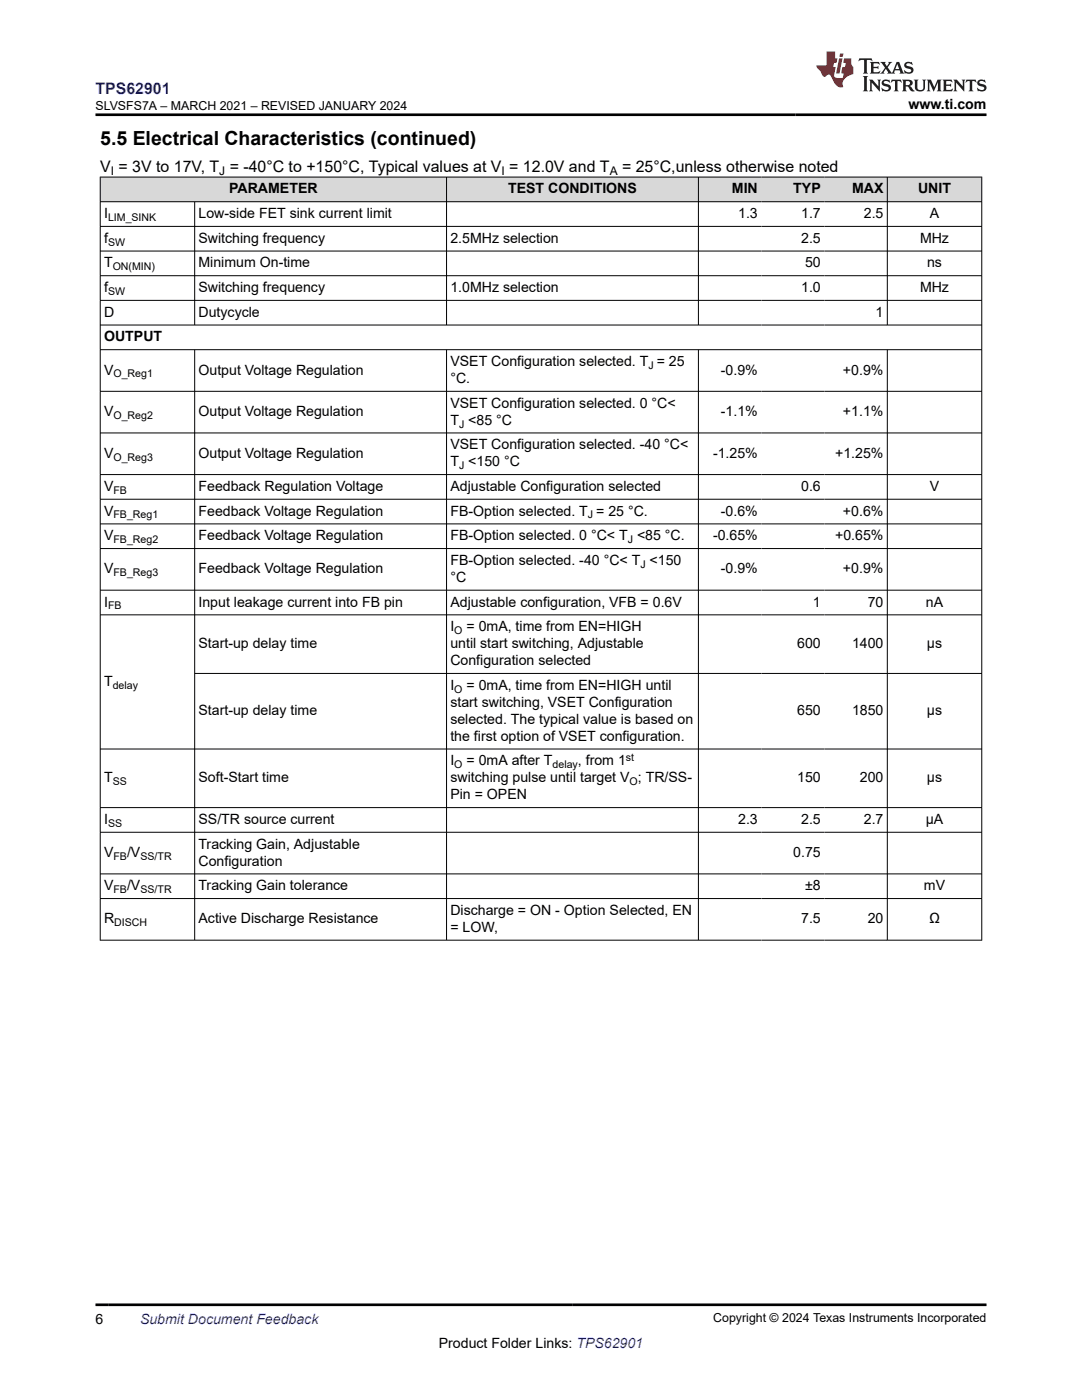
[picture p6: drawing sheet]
<svg xmlns="http://www.w3.org/2000/svg" width="216mm" height="279mm" viewBox="0 0 216 279" stroke-linecap="round" stroke-linejoin="round" font-family="sans-serif">
<defs><g id="words">
<text font-size="3.9" x="20" y="28.8">5.5 Electrical Characteristics (continued)</text>
<text font-size="3.2" fill="#00f" x="19.1" y="18.7">TPS62901</text>
<g font-size="3.2">
<text x="20" y="34.3">V = 3V to 17V, T = -40°C to +150°C, Typical values at V = 12.0V and T</text>
<text x="124.1" y="34.3">= 25°C,unless otherwise noted</text>
</g>
<g font-size="2.8">
<text x="181.3" y="21.8">www.ti.com</text>
<text x="45.7" y="38.6">PARAMETER</text>
<text x="101.4" y="38.6">TEST CONDITIONS</text>
<text x="146" y="38.6">MIN</text>
<text x="158.3" y="38.6">TYP</text>
<text x="170" y="38.6">MAX</text>
<text x="183.2" y="38.6">UNIT</text>
<text x="20.8" y="43.5">I</text>
<text x="39.6" y="43.5">Low-side FET sink current limit</text>
<text x="147.3" y="43.5">1.3</text>
<text x="159.9" y="43.5">1.7</text>
<text x="172.4" y="43.5">2.5</text>
<text x="185.5" y="43.5">A</text>
<text x="20.8" y="48.5">f</text>
<text x="20.8" y="53.4">T</text>
<text x="39.6" y="48.5">Switching frequency</text>
<text x="39.6" y="53.4">Minimum On-time</text>
<text x="89.9" y="48.5">2.5MHz selection</text>
<text x="159.9" y="48.5">2.5</text>
<text x="160.6" y="53.4">50</text>
<text x="183.6" y="48.5">MHz</text>
<text x="185" y="53.4">ns</text>
<text x="20.8" y="58.3">f</text>
<text x="39.6" y="58.3">Switching frequency</text>
<text x="89.9" y="58.3">1.0MHz selection</text>
<text x="159.9" y="58.3">1.0</text>
<text x="183.6" y="58.3">MHz</text>
<text x="20.8" y="63.2">D</text>
<text x="39.6" y="63.2">Dutycycle</text>
<text x="174.7" y="63.2">1</text>
<text x="20.8" y="68.1">OUTPUT</text>
<text x="20.8" y="74.8">V</text>
<text x="39.6" y="74.8">Output Voltage Regulation</text>
<text x="89.9" y="73.1">VSET Configuration selected. T = 25</text>
<text x="89.9" y="76.4">°C.</text>
<text x="143.8" y="74.8">-0.9%</text>
<text x="168.2" y="74.8">+0.9%</text>
<text x="20.8" y="83.1">V</text>
<text x="39.6" y="83.1">Output Voltage Regulation</text>
<text x="89.9" y="81.4">VSET Configuration selected. 0 °C&lt;</text>
<text x="143.8" y="83.1">-1.1%</text>
<text x="168.2" y="83.1">+1.1%</text>
<text x="89.9" y="84.8">T &lt;85 °C</text>
<text x="89.9" y="89.7">VSET Configuration selected. -40 °C&lt;</text>
<text x="20.8" y="91.4">V</text>
<text x="39.6" y="91.4">Output Voltage Regulation</text>
<text x="89.9" y="93.1">T &lt;150 °C</text>
<text x="142.3" y="91.4">-1.25%</text>
<text x="166.6" y="91.4">+1.25%</text>
<text x="20.8" y="98">V</text>
<text x="39.6" y="98">Feedback Regulation Voltage</text>
<text x="89.9" y="98">Adjustable Configuration selected</text>
<text x="159.9" y="98">0.6</text>
<text x="185.5" y="98">V</text>
<text x="20.8" y="102.9">V</text>
<text x="20.8" y="107.8">V</text>
<text x="39.6" y="102.9">Feedback Voltage Regulation</text>
<text x="39.6" y="107.8">Feedback Voltage Regulation</text>
<text x="89.9" y="102.9">FB-Option selected. T = 25 °C.</text>
<text x="89.9" y="107.8">FB-Option selected. 0 °C&lt; T &lt;85 °C.</text>
<text x="142.3" y="107.8">-0.65%</text>
<text x="143.8" y="102.9">-0.6%</text>
<text x="166.6" y="107.8">+0.65%</text>
<text x="168.2" y="102.9">+0.6%</text>
<text x="89.9" y="112.7">FB-Option selected. -40 °C&lt; T &lt;150</text>
<text x="20.8" y="114.4">V</text>
<text x="39.6" y="114.4">Feedback Voltage Regulation</text>
<text x="89.9" y="116.1">°C</text>
<text x="143.8" y="114.4">-0.9%</text>
<text x="168.2" y="114.4">+0.9%</text>
<text x="20.8" y="121.1">I</text>
<text x="39.6" y="121.1">Input leakage current into FB pin</text>
<text x="89.9" y="121.1">Adjustable configuration, VFB = 0.6V</text>
<text x="89.9" y="126">I</text>
<text x="93.1" y="126">= 0mA, time from EN=HIGH</text>
<text x="162.2" y="121.1">1</text>
<text x="173.1" y="121.1">70</text>
<text x="184.7" y="121.1">nA</text>
<text x="39.6" y="129.4">Start-up delay time</text>
<text x="89.9" y="129.4">until start switching, Adjustable</text>
<text x="159.1" y="129.4">600</text>
<text x="170" y="129.4">1400</text>
<text x="185" y="129.4">µs</text>
<text x="20.8" y="136.9">T</text>
<text x="89.9" y="132.8">Configuration selected</text>
<text x="89.9" y="137.7">I</text>
<text x="93.1" y="137.7">= 0mA, time from EN=HIGH until</text>
<text x="39.6" y="142.8">Start-up delay time</text>
<text x="89.9" y="141.1">start switching, VSET Configuration</text>
<text x="159.1" y="142.8">650</text>
<text x="170" y="142.8">1850</text>
<text x="185" y="142.8">µs</text>
<text x="89.9" y="144.4">selected. The typical value is based on</text>
<text x="89.9" y="147.8">the first option of VSET configuration.</text>
<text x="89.9" y="152.8">I</text>
<text x="93.1" y="152.8">= 0mA after T</text>
<text x="115.3" y="152.8">, from 1</text>
<text x="20.8" y="156.1">T</text>
<text x="39.6" y="156.1">Soft-Start time</text>
<text x="89.9" y="159.5">Pin = OPEN</text>
<text x="89.9" y="156.1">switching pulse until target V ; TR/SS-</text>
<text x="159.1" y="156.1">150</text>
<text x="171.6" y="156.1">200</text>
<text x="185" y="156.1">µs</text>
<text x="20.8" y="164.4">I</text>
<text x="39.6" y="164.4">SS/TR source current</text>
<text x="147.3" y="164.4">2.3</text>
<text x="159.9" y="164.4">2.5</text>
<text x="172.4" y="164.4">2.7</text>
<text x="184.7" y="164.4">µA</text>
<text x="20.8" y="171.1">V</text>
<text x="25.4" y="171.1">/V</text>
<text x="39.6" y="169.4">Tracking Gain, Adjustable</text>
<text x="39.6" y="172.8">Configuration</text>
<text x="158.3" y="171.1">0.75</text>
<text x="20.8" y="177.7">V</text>
<text x="25.4" y="177.7">/V</text>
<text x="39.6" y="177.7">Tracking Gain tolerance</text>
<text x="160.7" y="177.7">±8</text>
<text x="184.4" y="177.7">mV</text>
<text x="20.8" y="184.3">R</text>
<text x="39.6" y="184.3">Active Discharge Resistance</text>
<text x="89.9" y="182.6">Discharge = ON - Option Selected, EN</text>
<text x="89.9" y="186">= LOW,</text>
<text x="159.9" y="184.3">7.5</text>
<text x="173.1" y="184.3">20</text>
<text x="185.4" y="184.3">Ω</text>
<text x="19.1" y="264.2">6</text>
<text x="87.6" y="269">Product Folder Links: TPS62901</text>
</g>
<text font-size="2.8" fill="#00f" x="27.9" y="264.2">Submit Document Feedback</text>
<g font-size="2.5">
<text x="19.1" y="21.9">SLVSFS7A – MARCH 2021 – REVISED JANUARY 2024</text>
<text x="142.3" y="263.9">Copyright © 2024 Texas Instruments Incorporated</text>
</g>
<g font-size="2.4">
<text x="22.1" y="34.9">I</text>
<text x="43.8" y="34.9">J</text>
<text x="100.1" y="34.9">I</text>
<text x="121.7" y="34.9">A</text>
</g>
<g font-size="2.1">
<text x="21.6" y="44.1">LIM_SINK</text>
<text x="21.6" y="49">SW</text>
<text x="22.5" y="53.9">ON(MIN)</text>
<text x="21.6" y="58.9">SW</text>
<text x="22.6" y="75.3">O_Reg1</text>
<text x="129.4" y="73.6">J</text>
<text x="22.6" y="83.6">O_Reg2</text>
<text x="91.6" y="85.3">J</text>
<text x="22.6" y="91.9">O_Reg3</text>
<text x="91.6" y="93.6">J</text>
<text x="22.6" y="98.6">FB</text>
<text x="22.6" y="103.5">FB_Reg1</text>
<text x="117.3" y="103.5">J</text>
<text x="22.6" y="108.4">FB_Reg2</text>
<text x="125.3" y="108.4">J</text>
<text x="127.8" y="113.3">J</text>
<text x="22.6" y="115">FB_Reg3</text>
<text x="21.6" y="121.6">FB</text>
<text x="90.7" y="126.5">O</text>
<text x="22.5" y="137.5">delay</text>
<text x="90.7" y="138.2">O</text>
<text x="90.7" y="153.3">O</text>
<text x="110.3" y="153.3">delay</text>
<text x="124.9" y="151.8">st</text>
<text x="22.5" y="156.7">SS</text>
<text x="125.6" y="156.7">O</text>
<text x="21.6" y="165">SS</text>
<text x="22.6" y="171.6">FB</text>
<text x="28" y="171.6">SS/TR</text>
<text x="22.6" y="178.2">FB</text>
<text x="28" y="178.2">SS/TR</text>
<text x="22.8" y="184.9">DISCH</text>
</g>
</g></defs>
<g fill="#d8d8d8">
<path d="M20 35.3h175.9v5h-175.9z" fill-rule="evenodd"/>
<path d="M20.1 35.4h68.9v4.8h-68.9z" fill-rule="evenodd"/>
<path d="M89.2 35.4h50.1v4.8h-50.1z" fill-rule="evenodd"/>
<path d="M139.4 35.4h12.5v4.8h-12.5z" fill-rule="evenodd"/>
<path d="M151.9 35.4h12.6v4.8h-12.6z" fill-rule="evenodd"/>
<path d="M164.5 35.4h12.5v4.8h-12.5z" fill-rule="evenodd"/>
<path d="M177.1 35.4h18.7v4.8h-18.7z" fill-rule="evenodd"/>
</g>
<g fill="none" stroke="#000" stroke-width=".2">
<path d="M19.9 35.3h176.1M20 35.3v152.4M89.1 35.3v29.6M139.4 35.3v29.6M177.1 35.3v29.6M195.9 35.3v152.4M19.9 40.3h176.1M19.9 45.2h176.1M19.9 50.1h176.1M19.9 55h176.1M19.9 59.9h176.1M38.8 40.3v24.6"/>
<path d="M19.9 64.9h176.1M19.9 69.8h176.1M19.9 78.1h176.1M38.8 69.8v117.9M89.1 69.8v117.9M139.4 69.8v117.9M177.1 69.8v117.9M19.9 86.4h176.1M19.9 94.7h176.1M19.9 99.6h176.1M19.9 104.6h176.1M19.9 109.5h176.1"/>
<path d="M19.9 117.8h176.1M19.9 122.7h176.1M38.8 134.4h157.2M196 149.5h-176.1M19.9 161.2h176.1M19.9 166.1h176.1M19.9 174.4h176.1M19.9 179.3h176.1M19.9 187.6h176.1"/>
</g>
<path d="M171.5 11.6l-.2 .6 .5-.2h.6v.1v2.2l-.2 .4h1l-.2-.4v-2.2v-.1h.5l.6 .2-.2-.6zM173.6 12.4l.2 .3v1.6l-.2 .4h1.9l.1-.6a1.08 1.08 0 0 1-1.3 .2v-.7h.6l.4 .2v-.7l-.4 .2h-.6v-.5l.2-.2a1 1 0 0 1 1 .3l-.1-.5zM175.7 12.4l.9 1.1-1 1.2h.9l-.2-.2 .5-.8 .4 .8-.2 .2h1.6l-.2-.2 .2-.5h.9l.1 .5-.1 .2h.9l-.2-.4-.8-1.9h-.5l-.9 2.1-.9-1.1 .9-1h-.8l.2 .2-.4 .6-.4-.6 .2-.2zM179 12.8l.4 1h-.7zM180.7 12.5a.65 .65 0 0 0-.2 .7 .65 .65 0 0 0 .6 .5l.6 .1 .1 .3a.79 .79 0 0 1-.7 .4 .79 .79 0 0 1-.7-.5l.1 .7 .2-.1a.93 .93 0 0 0 1.1 0 .93 .93 0 0 0 .4-.9 1.46 1.46 0 0 0-1.2-.6l-.1-.3a1.09 1.09 0 0 1 1.2 .2l-.2-.6-.1 .1-.5-.2zM172.2 15.2l.2 .4v2.2l-.2 .4h1l-.2-.4v-2.2l.2-.4zM173.4 15.9l.2 .4v1.5l-.2 .4h.8l-.3-.4 .1-1.3 1.6 1.8v-2l.2-.4h-.7l.1 .2 .1 1.1-1.2-1.3zM176.2 16a.65 .65 0 0 0-.2 .8 .65 .65 0 0 0 .6 .4l.6 .2 .1 .2a.79 .79 0 0 1-.7 .4 .79 .79 0 0 1-.7-.5l.1 .7 .2-.1a.93 .93 0 0 0 1.1 .1 .93 .93 0 0 0 .4-1 1.46 1.46 0 0 0-1.2-.5l-.1-.4a1.09 1.09 0 0 1 1.2 .2l-.1-.6-.2 .1-.5-.1zM177.9 15.9l-.1 .6a.63 .63 0 0 1 .8-.3v1.6l-.3 .4h1l-.2-.4v-1.6a.66 .66 0 0 1 .8 .3l-.1-.6zM180 15.9l.2 .4v1.5l-.2 .4h1l-.2-.2-.1-.7h.5l.1 .2a.79 .79 0 0 0 1.2 .6l-1-.9a.61 .61 0 0 0 .6-.6 .61 .61 0 0 0-.5-.7zM180.8 16.2h.1a.47 .47 0 0 1 .5 .1 .47 .47 0 0 1 .1 .5l-.1 .1-.7 .1zM182.3 15.9l.2 .2a2.27 2.27 0 0 0 .4 2 1.04 1.04 0 0 0 1.7-.7v-1.3l.2-.2h-.8l.2 .4v1.1a.6 .6 0 0 1-.6 .6 .6 .6 0 0 1-.6-.6v-1.1l.3-.4zM184.9 15.9l.2 .4v1.5l-.2 .4h.8l-.3-.4v-1.4l.9 1.9 .9-1.9v1.4l-.3 .4h1l-.2-.4v-1.5l.2-.4h-.8l-.7 1.5-.6-1.5zM188.1 15.9l.2 .4v1.5l-.2 .4h1.9l.1-.6a1.09 1.09 0 0 1-1.3 .2v-.7h.6l.4 .2v-.6l-.4 .2h-.6v-.6l.2-.1a1.01 1.01 0 0 1 1 .3l-.1-.6zM190.2 15.9l.3 .4v1.5l-.3 .4h.8l-.2-.4v-1.3l1.6 1.8v-2l.2-.4h-.7l.2 .2v1.1l-1.2-1.3zM192.8 15.9l-.1 .6a.63 .63 0 0 1 .8-.3v1.6l-.3 .4h1l-.2-.4v-1.6a.66 .66 0 0 1 .8 .3l-.1-.6zM195.2 16a.65 .65 0 0 0-.2 .8 .65 .65 0 0 0 .6 .4l.6 .2 .2 .2a.79 .79 0 0 1-.7 .4 .79 .79 0 0 1-.7-.5l.1 .7 .2-.1a.93 .93 0 0 0 1 .1 .93 .93 0 0 0 .5-1 1.46 1.46 0 0 0-1.3-.5v-.4a1.09 1.09 0 0 1 1.2 .2l-.2-.6-.2 .1-.5-.1z" fill="#231f20"/>
<path d="M164.9 10.3v2.7h-2l.1 .4 .8 1a.95 .95 0 0 0 1 .9 .59 .59 0 0 1 .5-.4 .59 .59 0 0 1 .5 .3l.4 .8a1.59 1.59 0 0 0 2.1 1.4 1.61 1.61 0 0 1 1-2.3l1-.3-.1-1.5a1.59 1.59 0 0 1-.3-1.7h-1.5l-.2 .9h.6l-.2 .9h-.5l-.2 .9v.3l.4 .1-.1 .9h-.7a.73 .73 0 0 1-1-.7l.3-1.5h-.5l.1-.9h.5l.2-.9h-.5v-1.3zM167.4 11.6l-.6 3.1h.7l.6-3.1zM167.6 10.7l-.1 .6h.7l.1-.6z" fill="#ed1c24"/>
<path d="M19.1 22.9h177.8M19.1 260.4h177.8" fill="none" stroke="#000" stroke-width=".53"/>
<use href="#words"/>
</svg>
